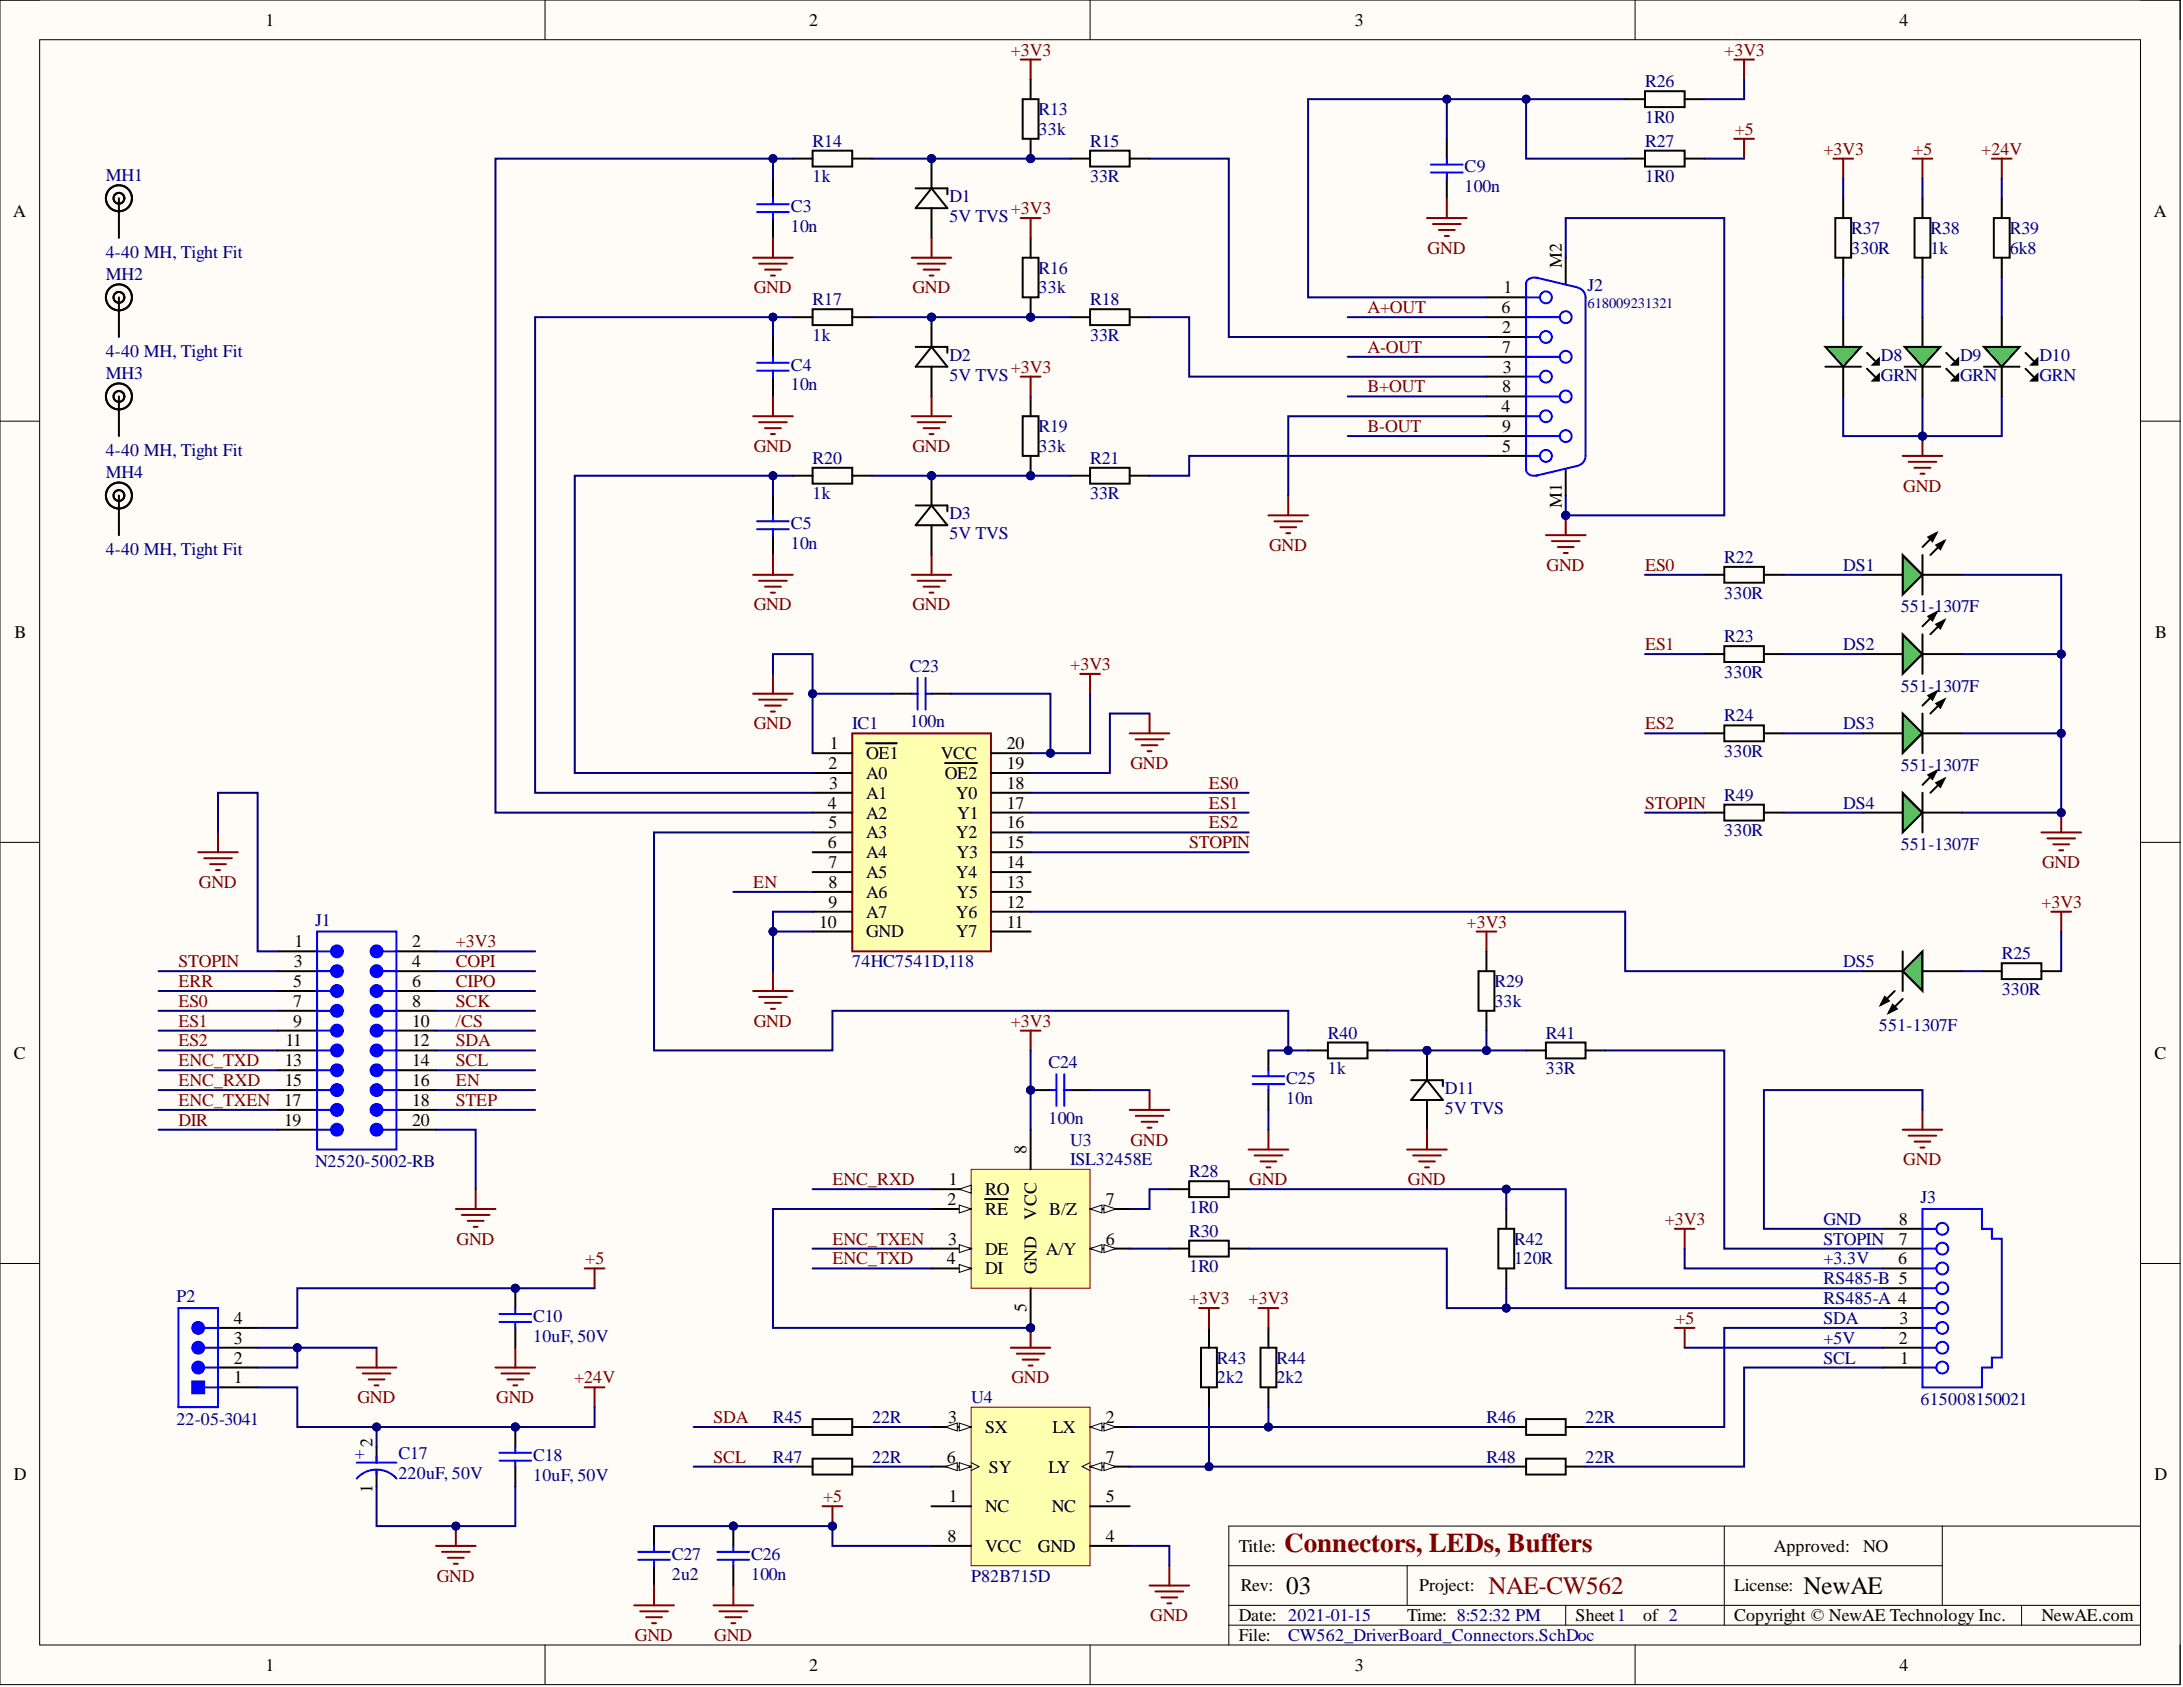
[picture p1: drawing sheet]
<svg xmlns="http://www.w3.org/2000/svg" width="279mm" height="216mm" viewBox="0 0 279 216" stroke-linecap="round" stroke-linejoin="round" font-family="sans-serif">
<defs><g id="words">
<text font-size="3.5" fill="#800000" x="164.4" y="198.6">Connectors, LEDs, Buffers</text>
<g font-size="3.2">
<text x="164.6" y="204">03</text>
<text x="230.8" y="204">NewAE</text>
</g>
<text font-size="3.2" fill="#800000" x="190.5" y="204">NAE-CW562</text>
<g font-size="2.3">
<text x="34" y="3.3">1</text>
<text x="103.6" y="3.3">2</text>
<text x="173.4" y="3.3">3</text>
<text x="243.1" y="3.3">4</text>
<text x="1.7" y="27.7">A</text>
<text x="275.6" y="27.7">A</text>
<text x="199.9" y="34.3" transform="rotate(-90 199.9 34.3)">M2</text>
<text x="192.2" y="40.1">6</text>
<text x="192.4" y="37.5">1</text>
<text x="192.3" y="42.6">2</text>
<text x="192.3" y="45.2">7</text>
<text x="192.4" y="47.7">3</text>
<text x="192.2" y="52.8">4</text>
<text x="192.3" y="50.2">8</text>
<text x="192.3" y="57.8">5</text>
<text x="192.3" y="55.3">9</text>
<text x="199.9" y="65" transform="rotate(-90 199.9 65)">M1</text>
<text x="1.9" y="81.6">B</text>
<text x="275.8" y="81.6">B</text>
<text x="106.2" y="95.9">1</text>
<text x="128.9" y="95.9">20</text>
<text x="106" y="98.4">2</text>
<text x="106.1" y="101">3</text>
<text x="110.9" y="97.2">OE1</text>
<text x="110.9" y="99.7">A0</text>
<text x="120.4" y="97.2">VCC</text>
<text x="120.9" y="99.7">OE2</text>
<text x="128.9" y="98.4">19</text>
<text x="128.9" y="101">18</text>
<text x="105.9" y="103.5">4</text>
<text x="106" y="106">5</text>
<text x="110.9" y="102.2">A1</text>
<text x="110.9" y="104.8">A2</text>
<text x="110.9" y="107.3">A3</text>
<text x="122.4" y="102.2">Y0</text>
<text x="122.4" y="107.3">Y2</text>
<text x="122.5" y="104.8">Y1</text>
<text x="128.9" y="103.5">17</text>
<text x="128.9" y="106">16</text>
<text x="105.9" y="108.6">6</text>
<text x="106" y="111.1">7</text>
<text x="106" y="113.6">8</text>
<text x="110.9" y="109.8">A4</text>
<text x="110.9" y="112.4">A5</text>
<text x="122.4" y="112.4">Y4</text>
<text x="122.4" y="109.8">Y3</text>
<text x="128.9" y="108.6">15</text>
<text x="128.9" y="111.1">14</text>
<text x="128.9" y="113.6">13</text>
<text x="104.8" y="118.7">10</text>
<text x="106" y="116.2">9</text>
<text x="110.9" y="114.9">A6</text>
<text x="110.9" y="117.4">A7</text>
<text x="110.9" y="120">GND</text>
<text x="122.4" y="117.4">Y6</text>
<text x="122.4" y="120">Y7</text>
<text x="122.4" y="114.9">Y5</text>
<text x="128.9" y="116.2">12</text>
<text x="128.9" y="118.7">11</text>
<text x="37.6" y="123.8">3</text>
<text x="37.7" y="121.2">1</text>
<text x="52.8" y="121.2">2</text>
<text x="52.8" y="123.8">4</text>
<text x="37.5" y="126.3">5</text>
<text x="37.5" y="128.9">7</text>
<text x="37.5" y="131.4">9</text>
<text x="52.8" y="126.3">6</text>
<text x="52.8" y="128.9">8</text>
<text x="52.8" y="131.4">10</text>
<text x="1.8" y="135.5">C</text>
<text x="36.4" y="136.5">13</text>
<text x="36.5" y="133.9">11</text>
<text x="52.8" y="133.9">12</text>
<text x="52.8" y="136.5">14</text>
<text x="275.7" y="135.5">C</text>
<text x="36.4" y="141.5">17</text>
<text x="36.4" y="139">15</text>
<text x="52.8" y="139">16</text>
<text x="52.8" y="141.5">18</text>
<text x="36.4" y="144.1">19</text>
<text x="52.8" y="144.1">20</text>
<text x="131.4" y="147.6" transform="rotate(-90 131.4 147.6)">8</text>
<text x="121.3" y="154.2">2</text>
<text x="121.4" y="151.7">1</text>
<text x="126.1" y="152.9">RO</text>
<text x="126.1" y="155.5">RE</text>
<text x="134.3" y="155.5">B/Z</text>
<text x="141.5" y="154.2">7</text>
<text x="121.2" y="161.8">4</text>
<text x="121.3" y="159.3">3</text>
<text x="126.1" y="160.6">DE</text>
<text x="132.7" y="156.1" transform="rotate(-90 132.7 156.1)">VCC</text>
<text x="133.9" y="160.6">A/Y</text>
<text x="141.5" y="159.3">6</text>
<text x="242.9" y="161.8">6</text>
<text x="243" y="159.3">7</text>
<text x="243" y="156.8">8</text>
<text x="126.1" y="163.1">DI</text>
<text x="131.4" y="167.9" transform="rotate(-90 131.4 167.9)">5</text>
<text x="132.7" y="163.1" transform="rotate(-90 132.7 163.1)">GND</text>
<text x="29.9" y="172">3</text>
<text x="29.9" y="169.4">4</text>
<text x="243" y="172">2</text>
<text x="243.1" y="169.4">3</text>
<text x="29.9" y="177">1</text>
<text x="29.9" y="174.5">2</text>
<text x="243.2" y="174.5">1</text>
<text x="47.7" y="185.2" transform="rotate(-90 47.7 185.2)">2</text>
<text x="121.3" y="182.1">3</text>
<text x="126.1" y="183.4">SX</text>
<text x="134.7" y="183.4">LX</text>
<text x="141.5" y="182.1">2</text>
<text x="1.8" y="189.4">D</text>
<text x="47.7" y="191.1" transform="rotate(-90 47.7 191.1)">1</text>
<text x="121.2" y="187.2">6</text>
<text x="126.6" y="188.5">SY</text>
<text x="134.2" y="188.5">LY</text>
<text x="141.5" y="187.2">7</text>
<text x="275.7" y="189.4">D</text>
<text x="121.3" y="197.3">8</text>
<text x="121.4" y="192.3">1</text>
<text x="126.1" y="193.5">NC</text>
<text x="134.6" y="193.5">NC</text>
<text x="141.5" y="197.3">4</text>
<text x="141.5" y="192.3">5</text>
<text x="126.1" y="198.6">VCC</text>
<text x="132.8" y="198.6">GND</text>
<text x="158.5" y="198.6">Title:</text>
<text x="158.8" y="203.7">Rev:</text>
<text x="181.6" y="203.7">Project:</text>
<text x="222" y="203.7">License:</text>
<text x="227" y="198.6">Approved:</text>
<text x="238.4" y="198.6">NO</text>
<text x="158.5" y="207.5">Date: 2021-01-15</text>
<text x="180.1" y="207.5">Time: 8:52:32 PM</text>
<text x="201.7" y="207.5">Sheet1</text>
<text x="210.3" y="207.5">of 2</text>
<text x="222" y="207.5">Copyright © NewAE Technology Inc.</text>
<text x="261.3" y="207.5">NewAE.com</text>
<text x="34" y="213.8">1</text>
<text x="103.6" y="213.8">2</text>
<text x="158.5" y="210">File:</text>
<text x="173.4" y="213.8">3</text>
<text x="243.1" y="213.8">4</text>
</g>
<g font-size="2.3" fill="#800000">
<text x="129.4" y="7.1">+3V3</text>
<text x="220.7" y="7.1">+3V3</text>
<text x="222" y="17.3">+5</text>
<text x="233.4" y="19.8">+3V3</text>
<text x="244.9" y="19.8">+5</text>
<text x="253.6" y="19.8">+24V</text>
<text x="129.4" y="27.4">+3V3</text>
<text x="182.7" y="32.5">GND</text>
<text x="96.5" y="37.5">GND</text>
<text x="116.8" y="37.5">GND</text>
<text x="175" y="40.1">A+OUT</text>
<text x="129.4" y="47.7">+3V3</text>
<text x="175" y="45.2">A-OUT</text>
<text x="175" y="50.2">B+OUT</text>
<text x="96.5" y="57.8">GND</text>
<text x="116.8" y="57.8">GND</text>
<text x="175" y="55.3">B-OUT</text>
<text x="243.6" y="62.9">GND</text>
<text x="162.4" y="70.5">GND</text>
<text x="197.9" y="73.1">GND</text>
<text x="210.5" y="73.1">ES0</text>
<text x="96.5" y="78.1">GND</text>
<text x="116.8" y="78.1">GND</text>
<text x="210.5" y="83.2">ES1</text>
<text x="137" y="85.7">+3V3</text>
<text x="96.5" y="93.3">GND</text>
<text x="210.5" y="93.3">ES2</text>
<text x="144.7" y="98.4">GND</text>
<text x="154.7" y="101">ES0</text>
<text x="154.7" y="103.5">ES1</text>
<text x="154.7" y="106">ES2</text>
<text x="210.5" y="103.5">STOPIN</text>
<text x="25.5" y="113.6">GND</text>
<text x="96.4" y="113.6">EN</text>
<text x="152.2" y="108.6">STOPIN</text>
<text x="261.4" y="111.1">GND</text>
<text x="187.7" y="118.7">+3V3</text>
<text x="261.3" y="116.2">+3V3</text>
<text x="22.8" y="123.8">STOPIN</text>
<text x="58.3" y="121.2">+3V3</text>
<text x="58.3" y="123.8">COPI</text>
<text x="22.8" y="126.3">ERR</text>
<text x="22.8" y="128.9">ES0</text>
<text x="22.8" y="131.4">ES1</text>
<text x="58.3" y="126.3">CIPO</text>
<text x="58.3" y="128.9">SCK</text>
<text x="58.3" y="131.4">/CS</text>
<text x="96.5" y="131.4">GND</text>
<text x="129.4" y="131.4">+3V3</text>
<text x="22.8" y="133.9">ES2</text>
<text x="22.8" y="136.5">ENC_TXD</text>
<text x="58.3" y="133.9">SDA</text>
<text x="58.3" y="136.5">SCL</text>
<text x="22.8" y="139">ENC_RXD</text>
<text x="22.8" y="141.5">ENC_TXEN</text>
<text x="58.3" y="139">EN</text>
<text x="58.3" y="141.5">STEP</text>
<text x="22.8" y="144.1">DIR</text>
<text x="144.7" y="146.6">GND</text>
<text x="243.6" y="149.1">GND</text>
<text x="106.5" y="151.7">ENC_RXD</text>
<text x="159.9" y="151.7">GND</text>
<text x="180.2" y="151.7">GND</text>
<text x="58.4" y="159.3">GND</text>
<text x="74.9" y="161.8">+5</text>
<text x="106.5" y="161.8">ENC_TXD</text>
<text x="106.5" y="159.3">ENC_TXEN</text>
<text x="213.1" y="156.8">+3V3</text>
<text x="152.2" y="166.9">+3V3</text>
<text x="159.8" y="166.9">+3V3</text>
<text x="214.4" y="169.4">+5</text>
<text x="45.7" y="179.6">GND</text>
<text x="63.5" y="179.6">GND</text>
<text x="73.5" y="177">+24V</text>
<text x="129.5" y="177">GND</text>
<text x="91.3" y="182.1">SDA</text>
<text x="91.3" y="187.2">SCL</text>
<text x="105.4" y="192.3">+5</text>
<text x="55.9" y="202.4">GND</text>
<text x="147.2" y="207.5">GND</text>
<text x="81.3" y="210">GND</text>
<text x="91.4" y="210">GND</text>
</g>
<g font-size="2.3" fill="#000080">
<text x="210.5" y="11.2">R26</text>
<text x="132.9" y="14.7">R13</text>
<text x="132.9" y="17.3">33k</text>
<text x="210.5" y="15.7">1R0</text>
<text x="13.5" y="23.2">MH1</text>
<text x="104" y="18.8">R14</text>
<text x="104" y="23.3">1k</text>
<text x="139.5" y="18.8">R15</text>
<text x="139.5" y="23.3">33R</text>
<text x="187.5" y="22.1">C9</text>
<text x="210.5" y="18.8">R27</text>
<text x="210.5" y="23.3">1R0</text>
<text x="101.2" y="27.1">C3</text>
<text x="101.2" y="29.7">10n</text>
<text x="121.5" y="25.9">D1</text>
<text x="121.5" y="28.4">5V TVS</text>
<text x="187.5" y="24.6">100n</text>
<text x="236.9" y="29.9">R37</text>
<text x="247.1" y="29.9">R38</text>
<text x="257.2" y="29.9">R39</text>
<text x="13.5" y="33">4-40 MH, Tight Fit</text>
<text x="13.5" y="35.9">MH2</text>
<text x="132.9" y="35">R16</text>
<text x="236.9" y="32.5">330R</text>
<text x="247.1" y="32.5">1k</text>
<text x="257.2" y="32.5">6k8</text>
<text x="104" y="39.1">R17</text>
<text x="132.9" y="37.5">33k</text>
<text x="139.5" y="39.1">R18</text>
<text x="203.2" y="37.3">J2</text>
<text x="13.5" y="45.7">4-40 MH, Tight Fit</text>
<text x="101.2" y="47.4">C4</text>
<text x="104" y="43.6">1k</text>
<text x="121.5" y="46.2">D2</text>
<text x="139.5" y="43.6">33R</text>
<text x="240.7" y="46.2">D8</text>
<text x="250.9" y="46.2">D9</text>
<text x="261" y="46.2">D10</text>
<text x="13.5" y="48.5">MH3</text>
<text x="101.2" y="50">10n</text>
<text x="121.5" y="48.7">5V TVS</text>
<text x="240.7" y="48.7">GRN</text>
<text x="250.9" y="48.7">GRN</text>
<text x="261" y="48.7">GRN</text>
<text x="13.5" y="58.3">4-40 MH, Tight Fit</text>
<text x="104" y="59.4">R20</text>
<text x="132.9" y="55.3">R19</text>
<text x="132.9" y="57.8">33k</text>
<text x="139.5" y="59.4">R21</text>
<text x="13.5" y="61.2">MH4</text>
<text x="104" y="63.9">1k</text>
<text x="139.5" y="63.9">33R</text>
<text x="13.5" y="71">4-40 MH, Tight Fit</text>
<text x="101.2" y="67.7">C5</text>
<text x="101.2" y="70.3">10n</text>
<text x="121.5" y="66.5">D3</text>
<text x="121.5" y="69">5V TVS</text>
<text x="220.7" y="72">R22</text>
<text x="220.7" y="76.6">330R</text>
<text x="235.9" y="73.1">DS1</text>
<text x="220.7" y="82.2">R23</text>
<text x="235.9" y="83.2">DS2</text>
<text x="243.3" y="78.4">551-1307F</text>
<text x="116.4" y="86">C23</text>
<text x="220.7" y="86.8">330R</text>
<text x="243.3" y="88.5">551-1307F</text>
<text x="109.1" y="93.3">IC1</text>
<text x="116.4" y="93.1">100n</text>
<text x="220.7" y="92.3">R24</text>
<text x="235.9" y="93.3">DS3</text>
<text x="220.7" y="96.9">330R</text>
<text x="243.3" y="98.7">551-1307F</text>
<text x="220.7" y="102.5">R49</text>
<text x="220.7" y="107">330R</text>
<text x="235.9" y="103.5">DS4</text>
<text x="243.3" y="108.8">551-1307F</text>
<text x="40.3" y="118.5">J1</text>
<text x="109.1" y="123.8">74HC7541D,118</text>
<text x="235.9" y="123.8">DS5</text>
<text x="256.2" y="122.8">R25</text>
<text x="191.3" y="126.3">R29</text>
<text x="191.3" y="128.9">33k</text>
<text x="240.5" y="131.9">551-1307F</text>
<text x="256.2" y="127.3">330R</text>
<text x="134.2" y="136.7">C24</text>
<text x="170" y="132.9">R40</text>
<text x="170" y="137.5">1k</text>
<text x="197.9" y="132.9">R41</text>
<text x="197.9" y="137.5">33R</text>
<text x="134.2" y="143.8">100n</text>
<text x="164.6" y="138.7">C25</text>
<text x="164.6" y="141.3">10n</text>
<text x="184.9" y="140">D11</text>
<text x="184.9" y="142.6">5V TVS</text>
<text x="40.3" y="149.4">N2520-5002-RB</text>
<text x="137" y="146.6">U3</text>
<text x="137" y="149.1">ISL32458E</text>
<text x="152.2" y="150.7">R28</text>
<text x="152.2" y="155.2">1R0</text>
<text x="245.8" y="154">J3</text>
<text x="152.2" y="158.3">R30</text>
<text x="193.8" y="159.3">R42</text>
<text x="193.8" y="161.8">120R</text>
<text x="233.4" y="156.8">GND</text>
<text x="233.4" y="159.3">STOPIN</text>
<text x="233.4" y="161.8">+3.3V</text>
<text x="22.6" y="166.6">P2</text>
<text x="152.2" y="162.8">1R0</text>
<text x="233.4" y="164.4">RS485-B 5</text>
<text x="233.4" y="166.9">RS485-A 4</text>
<text x="68.2" y="169.2">C10</text>
<text x="68.2" y="171.7">10uF, 50V</text>
<text x="233.4" y="169.4">SDA</text>
<text x="233.4" y="172">+5V</text>
<text x="124.3" y="179.6">U4</text>
<text x="155.8" y="174.5">R43</text>
<text x="155.8" y="177">2k2</text>
<text x="163.4" y="174.5">R44</text>
<text x="163.4" y="177">2k2</text>
<text x="233.4" y="174.5">SCL</text>
<text x="245.8" y="179.8">615008150021</text>
<text x="22.6" y="182.4">22-05-3041</text>
<text x="98.9" y="182.1">R45</text>
<text x="111.6" y="182.1">22R</text>
<text x="190.2" y="182.1">R46</text>
<text x="202.9" y="182.1">22R</text>
<text x="45.4" y="186.7">+</text>
<text x="51" y="186.7">C17</text>
<text x="51" y="189.2">220uF, 50V</text>
<text x="68.2" y="186.9">C18</text>
<text x="68.2" y="189.5">10uF, 50V</text>
<text x="98.9" y="187.2">R47</text>
<text x="111.6" y="187.2">22R</text>
<text x="190.2" y="187.2">R48</text>
<text x="202.9" y="187.2">22R</text>
<text x="86" y="199.6">C27</text>
<text x="86" y="202.2">2u2</text>
<text x="96.1" y="199.6">C26</text>
<text x="96.1" y="202.2">100n</text>
<text x="124.3" y="202.4">P82B715D</text>
<text x="164.9" y="210">CW562_DriverBoard_Connectors.SchDoc</text>
</g>
<text font-size="1.9" fill="#000080" x="203.2" y="39.4">618009231321</text>
</g></defs>
<path d="M0 0h279v215.6h-279z" fill-rule="evenodd" fill="#fffcf8"/>
<path d="M0 0h279v215.6h-279z" fill="none" stroke="#000" stroke-width=".13"/>
<path d="M5.1 5.1h268.9v205.4h-268.9z" fill-rule="evenodd" fill="#fffcf8"/>
<g fill="none" stroke="#000" stroke-width=".13">
<path d="M0 0h5.1M5.1 5.1h268.9v205.4h-268.9zM69.8 0v5.1M139.5 0v5.1M209.3 0v5.1M274 0h5v5.1M0 53.9h5.1M274 53.9h5M0 107.8h5.1M274 107.8h5M0 161.7h5.1M274 161.7h5"/>
<path d="M220.7 195.3v12.7M248.6 195.3v10.2M274 195.3h-116.7v15.2M69.8 210.5v5.1M139.5 210.5v5.1M157.3 200.4h91.3M157.3 208h116.7M157.3 205.5h116.7M180.1 200.4v5.1M200.4 205.5v2.5M209.3 210.5v5.1M258.7 205.5v2.5"/>
<path d="M279 210.5v5.1"/>
</g>
<g fill="none" stroke="#000" stroke-width=".25">
<path d="M35.5 121.8h5.1M35.5 124.3h5.1M35.5 126.8h5.1M35.5 129.4h5.1M35.5 131.9h5.1M35.5 134.4h5.1M35.5 137h5.1M35.5 139.5h5.1M50.7 121.8h5.1M50.7 124.3h5.1M50.7 126.8h5.1M50.7 129.4h5.1"/>
<path d="M50.7 131.9h5.1M50.7 134.4h5.1M50.7 137h5.1M50.7 139.5h5.1M35.5 142h5.1M35.5 144.6h5.1M50.7 142h5.1M50.7 144.6h5.1"/>
</g>
<path d="M40.6 124.3h1.8" fill="none" stroke="#00f" stroke-width=".25"/>
<circle cx="43.1" cy="124.3" r=".76" fill="#00f"/>
<g fill="none" stroke="#00f" stroke-width=".25">
<path d="M40.6 121.8h1.8"/>
<circle cx="43.1" cy="124.3" r=".76"/>
</g>
<circle cx="43.1" cy="121.8" r=".76" fill="#00f"/>
<g fill="none" stroke="#00f" stroke-width=".25">
<path d="M40.6 119.2h10.1v27.9h-10.1zM40.6 129.4h1.8"/>
<circle cx="43.1" cy="121.8" r=".76"/>
</g>
<circle cx="43.1" cy="129.4" r=".76" fill="#00f"/>
<g fill="none" stroke="#00f" stroke-width=".25">
<path d="M40.6 126.8h1.8"/>
<circle cx="43.1" cy="129.4" r=".76"/>
</g>
<circle cx="43.1" cy="126.8" r=".76" fill="#00f"/>
<g fill="none" stroke="#00f" stroke-width=".25">
<path d="M40.6 134.4h1.8"/>
<circle cx="43.1" cy="126.8" r=".76"/>
</g>
<circle cx="43.1" cy="134.4" r=".76" fill="#00f"/>
<g fill="none" stroke="#00f" stroke-width=".25">
<path d="M40.6 131.9h1.8"/>
<circle cx="43.1" cy="134.4" r=".76"/>
</g>
<circle cx="43.1" cy="131.9" r=".76" fill="#00f"/>
<g fill="none" stroke="#00f" stroke-width=".25">
<path d="M40.6 139.5h1.8"/>
<circle cx="43.1" cy="131.9" r=".76"/>
</g>
<circle cx="43.1" cy="139.5" r=".76" fill="#00f"/>
<g fill="none" stroke="#00f" stroke-width=".25">
<path d="M40.6 137h1.8"/>
<circle cx="43.1" cy="139.5" r=".76"/>
</g>
<circle cx="43.1" cy="137" r=".76" fill="#00f"/>
<g fill="none" stroke="#00f" stroke-width=".25">
<path d="M49 124.3h1.7"/>
<circle cx="43.1" cy="137" r=".76"/>
</g>
<circle cx="48.2" cy="124.3" r=".76" fill="#00f"/>
<g fill="none" stroke="#00f" stroke-width=".25">
<path d="M49 121.8h1.7"/>
<circle cx="48.2" cy="124.3" r=".76"/>
</g>
<circle cx="48.2" cy="121.8" r=".76" fill="#00f"/>
<g fill="none" stroke="#00f" stroke-width=".25">
<path d="M49 129.4h1.7"/>
<circle cx="48.2" cy="121.8" r=".76"/>
</g>
<circle cx="48.2" cy="129.4" r=".76" fill="#00f"/>
<g fill="none" stroke="#00f" stroke-width=".25">
<path d="M49 126.8h1.7"/>
<circle cx="48.2" cy="129.4" r=".76"/>
</g>
<circle cx="48.2" cy="126.8" r=".76" fill="#00f"/>
<g fill="none" stroke="#00f" stroke-width=".25">
<path d="M49 134.4h1.7"/>
<circle cx="48.2" cy="126.8" r=".76"/>
</g>
<circle cx="48.2" cy="134.4" r=".76" fill="#00f"/>
<g fill="none" stroke="#00f" stroke-width=".25">
<path d="M49 131.9h1.7"/>
<circle cx="48.2" cy="134.4" r=".76"/>
</g>
<circle cx="48.2" cy="131.9" r=".76" fill="#00f"/>
<g fill="none" stroke="#00f" stroke-width=".25">
<path d="M49 139.5h1.7"/>
<circle cx="48.2" cy="131.9" r=".76"/>
</g>
<circle cx="48.2" cy="139.5" r=".76" fill="#00f"/>
<g fill="none" stroke="#00f" stroke-width=".25">
<path d="M49 137h1.7"/>
<circle cx="48.2" cy="139.5" r=".76"/>
</g>
<circle cx="48.2" cy="137" r=".76" fill="#00f"/>
<g fill="none" stroke="#00f" stroke-width=".25">
<path d="M40.6 144.6h1.8"/>
<circle cx="48.2" cy="137" r=".76"/>
</g>
<circle cx="43.1" cy="144.6" r=".76" fill="#00f"/>
<g fill="none" stroke="#00f" stroke-width=".25">
<path d="M40.6 142h1.8"/>
<circle cx="43.1" cy="144.6" r=".76"/>
</g>
<circle cx="43.1" cy="142" r=".76" fill="#00f"/>
<g fill="none" stroke="#00f" stroke-width=".25">
<path d="M49 144.6h1.7"/>
<circle cx="43.1" cy="142" r=".76"/>
</g>
<circle cx="48.2" cy="144.6" r=".76" fill="#00f"/>
<g fill="none" stroke="#00f" stroke-width=".25">
<path d="M49 142h1.7"/>
<circle cx="48.2" cy="144.6" r=".76"/>
</g>
<circle cx="48.2" cy="142" r=".76" fill="#00f"/>
<g fill="none" stroke="#00f" stroke-width=".25">
<path d="M195.3 38.1h1.8M195.3 36.3v23.8M196.6 35.5l5.3 1.3M196.7 35.6a.96 .96 0 0 0-1.4 .8M202 36.8a1.26 1.26 0 0 1 .9 1.3v20.2a1.26 1.26 0 0 1-.9 1.3M195.3 43.1h1.8M195.3 48.2h1.8M195.3 40.6h4.3M195.3 53.3h1.8M195.3 45.7h4.3M195.3 58.3h1.8M195.3 50.7h4.3"/>
<path d="M195.3 55.8h4.3M201.9 59.6l-5.3 1.3M195.3 60a1 1 0 0 0 1.4 .8"/>
<circle cx="197.9" cy="38.1" r=".76"/>
<circle cx="197.9" cy="53.3" r=".76"/>
<circle cx="197.9" cy="43.1" r=".76"/>
<circle cx="197.9" cy="48.2" r=".76"/>
<circle cx="197.9" cy="58.3" r=".76"/>
<circle cx="200.4" cy="55.8" r=".76"/>
<circle cx="200.4" cy="45.7" r=".76"/>
<circle cx="200.4" cy="50.7" r=".76"/>
<circle cx="200.4" cy="40.6" r=".76"/>
<circle cx="48.2" cy="142" r=".76"/>
</g>
<path d="M190.2 38.1h5.1M200.4 33v3.3M190.2 43.1h5.1M190.2 48.2h5.1M190.2 53.3h5.1M190.2 58.3h5.1M190.2 40.6h5.1M190.2 45.7h5.1M190.2 50.7h5.1M190.2 55.8h5.1M200.4 60.1v3.3" fill="none" stroke="#000" stroke-width=".25"/>
<path d="M197.9 68.5h5M198.6 69.3h3.6M199.4 70h2M200.1 70.8h.5M200.4 66v2.5" fill="none" stroke="#800000" stroke-width=".25"/>
<circle cx="200.4" cy="66" r=".51" fill="#000080"/>
<circle cx="200.4" cy="66" r=".51" fill="none" stroke="#000080" stroke-width=".13"/>
<path d="M25.4 109.1h5M26.1 109.8h3.6M26.9 110.6h2M27.6 111.4h.6M27.9 106.5v2.6M58.3 154.7h5.1M59.1 155.5h3.6M59.9 156.2h2M60.6 157h.5M60.9 152.2v2.5" fill="none" stroke="#800000" stroke-width=".25"/>
<path d="M238.4 73.6h5.1M246.1 73.6h5" fill="none" stroke="#000" stroke-width=".25"/>
<path d="M243.5 71l2.6 2.6-2.6 2.5z" fill="#00bf00"/>
<path d="M243.5 71l2.6 2.6-2.6 2.5zM246.1 71v5.1M246.8 68.7l1-.5-.5 1.1zM247.8 69.8l1-.5-.5 1zM247.8 68.2l-1.7 1.8M248.8 69.3l-1.7 1.7M238.4 83.7h5.1M246.1 83.7h5" fill="none" stroke="#000" stroke-width=".25"/>
<path d="M246.8 68.7l1-.5-.5 1.1zM247.8 69.8l1-.5-.5 1z" fill="#000"/>
<path d="M243.5 81.2l2.6 2.5-2.6 2.5z" fill="#00bf00"/>
<path d="M246.8 78.9l1-.5-.5 1zM247.8 79.9l1-.5-.5 1zM247.8 78.4l-1.7 1.8M248.8 79.4l-1.7 1.8M238.4 93.9h5.1M243.5 81.2l2.6 2.5-2.6 2.5zM246.1 81.2v5M246.1 93.9h5" fill="none" stroke="#000" stroke-width=".25"/>
<path d="M246.8 78.9l1-.5-.5 1zM247.8 79.9l1-.5-.5 1z" fill="#000"/>
<path d="M243.5 91.3l2.6 2.6-2.6 2.5z" fill="#00bf00"/>
<path d="M243.5 91.3l2.6 2.6-2.6 2.5zM246.1 91.3v5.1M246.8 89l1-.5-.5 1zM247.8 90l1-.5-.5 1.1zM247.8 88.5l-1.7 1.8M248.8 89.5l-1.7 1.8M238.4 124.3h5.1M246.1 124.3h5" fill="none" stroke="#000" stroke-width=".25"/>
<path d="M246.8 89l1-.5-.5 1zM247.8 90l1-.5-.5 1.1z" fill="#000"/>
<path d="M243.5 124.3l2.6-2.5v5z" fill="#00bf00"/>
<path d="M241.2 127.6l.5 .5-1 .5zM242.3 128.6l.5 .5-1.1 .5zM242.5 126.8l-1.8 1.8M243.5 124.3l2.6-2.5v5zM243.5 127.8l-1.8 1.8M243.5 121.8v5M48.2 185.2v2M48.2 188.2v2" fill="none" stroke="#000" stroke-width=".25"/>
<path d="M241.2 127.6l.5 .5-1 .5zM242.3 128.6l.5 .5-1.1 .5z" fill="#000"/>
<path d="M45.7 189.2a3.4 3.4 0 0 1 5 0M45.7 187.2h5M48.2 186.4v.8M48.2 188.2v.5" fill="none" stroke="#00f" stroke-width=".25"/>
<circle cx="66" cy="182.6" r=".51" fill="#000080"/>
<circle cx="66" cy="182.6" r=".51" fill="none" stroke="#000080" stroke-width=".13"/>
<path d="M66 182.6v2.6M66 187.7v2.5" fill="none" stroke="#000" stroke-width=".25"/>
<circle cx="66" cy="182.6" r=".51" fill="#000080"/>
<circle cx="66" cy="182.6" r=".51" fill="none" stroke="#000080" stroke-width=".13"/>
<path d="M63.9 185.9h4.1M63.9 186.9h4.1M66 185.2v.7M66 186.9v.8" fill="none" stroke="#00f" stroke-width=".25"/>
<path d="M74.8 177.6h2.6M76.1 177.6v2.5M55.8 197.8h5.1M56.6 198.6h3.5M57.3 199.4h2.1M58.3 195.3v2.5M58.1 200.1h.5" fill="none" stroke="#800000" stroke-width=".25"/>
<circle cx="58.3" cy="195.3" r=".51" fill="#000080"/>
<circle cx="58.3" cy="195.3" r=".51" fill="none" stroke="#000080" stroke-width=".13"/>
<g fill="none" stroke="#800000" stroke-width=".25">
<path d="M96.4 33h5.1M97.2 33.7h3.5M97.9 34.5h2M98.7 35.3h.5M98.9 30.4v2.6M96.4 53.3h5.1M97.2 54h3.5M97.9 54.8h2M98.7 55.6h.5M98.9 50.7v2.6M96.4 73.6h5.1M97.2 74.3h3.5"/>
<path d="M97.9 75.1h2M98.7 75.8h.5M98.9 71v2.6M162.3 66h5.1M163.1 66.7h3.6M163.9 67.5h2M164.6 68.2h.5M164.9 63.4v2.6"/>
</g>
<g fill="none" stroke="#000" stroke-width=".25">
<path d="M104 19.3h5.1v2h-5.1zM139.5 19.3h5.1v2h-5.1zM98.9 22.8v2.6M98.9 27.9v2.5M101.5 20.3h2.5M104 39.6h5.1v2h-5.1zM109.1 20.3h2.5M137 20.3h2.5M139.5 39.6h5.1v2h-5.1zM144.6 20.3h2.5M98.9 43.1v2.6M98.9 48.2v2.5"/>
<path d="M101.5 40.6h2.5M104 59.9h5.1v2h-5.1zM109.1 40.6h2.5M137 40.6h2.5M139.5 59.9h5.1v2h-5.1zM144.6 40.6h2.5M98.9 63.4v2.6M98.9 68.5v2.5M101.5 60.9h2.5M109.1 60.9h2.5M137 60.9h2.5M144.6 60.9h2.5"/>
</g>
<path d="M96.9 27.1h4.1M96.9 26.1h4.1M98.9 25.4v.7M98.9 27.1v.8M96.9 47.4h4.1M96.9 46.4h4.1M98.9 45.7v.7M98.9 47.4v.8M96.9 67.7h4.1M96.9 66.7h4.1M98.9 66v.7M98.9 67.7v.8" fill="none" stroke="#00f" stroke-width=".25"/>
<circle cx="131.9" cy="20.3" r=".51" fill="#000080"/>
<circle cx="131.9" cy="20.3" r=".51" fill="none" stroke="#000080" stroke-width=".13"/>
<path d="M131.9 17.8v2.5" fill="none" stroke="#000" stroke-width=".25"/>
<circle cx="131.9" cy="20.3" r=".51" fill="#000080"/>
<circle cx="131.9" cy="20.3" r=".51" fill="none" stroke="#000080" stroke-width=".13"/>
<path d="M130.9 12.7h2v5.1h-2zM131.9 10.2v2.5" fill="none" stroke="#000" stroke-width=".25"/>
<circle cx="131.9" cy="40.6" r=".51" fill="#000080"/>
<circle cx="131.9" cy="40.6" r=".51" fill="none" stroke="#000080" stroke-width=".13"/>
<path d="M131.9 38.1v2.5" fill="none" stroke="#000" stroke-width=".25"/>
<circle cx="131.9" cy="40.6" r=".51" fill="#000080"/>
<circle cx="131.9" cy="40.6" r=".51" fill="none" stroke="#000080" stroke-width=".13"/>
<path d="M130.9 33h2v5.1h-2zM131.9 30.4v2.6" fill="none" stroke="#000" stroke-width=".25"/>
<circle cx="131.9" cy="60.9" r=".51" fill="#000080"/>
<circle cx="131.9" cy="60.9" r=".51" fill="none" stroke="#000080" stroke-width=".13"/>
<path d="M131.9 58.3v2.6" fill="none" stroke="#000" stroke-width=".25"/>
<circle cx="131.9" cy="60.9" r=".51" fill="#000080"/>
<circle cx="131.9" cy="60.9" r=".51" fill="none" stroke="#000080" stroke-width=".13"/>
<path d="M130.9 53.3h2v5h-2zM131.9 50.7v2.6" fill="none" stroke="#000" stroke-width=".25"/>
<path d="M130.6 7.6h2.6M131.9 7.6v2.6M130.6 27.9h2.6M131.9 27.9v2.5M130.6 48.2h2.6M131.9 48.2v2.5" fill="none" stroke="#800000" stroke-width=".25"/>
<path d="M109.1 93.9h17.7v27.9h-17.7z" fill-rule="evenodd" fill="#ffffb0"/>
<g fill="none" stroke="#800000" stroke-width=".25">
<path d="M96.4 88.8h5.1M97.2 89.5h3.5M97.9 90.3h2M98.7 91.1h.5M98.9 86.2v2.6M109.1 93.9h17.7v27.9h-17.7zM138.2 86.2h2.6M139.5 86.2v2.6M144.6 93.9h5.1M145.4 94.6h3.5M146.1 95.4h2M146.9 96.1h.5"/>
<path d="M147.1 91.3v2.6M261.3 106.5h5M262 107.3h3.6M262.8 108.1h2M263.6 108.8h.5M263.8 104v2.5M96.4 126.8h5.1M97.2 127.6h3.5M97.9 128.3h2M98.7 129.1h.5M98.9 124.3v2.5"/>
</g>
<g fill="none" stroke="#000" stroke-width=".25">
<path d="M218.2 73.6h2.5M220.7 72.5h5.1v2.1h-5.1zM225.8 73.6h2.5M104 96.4h5.1M104 98.9h5.1M110.9 95.1h3.9M121 97.7h4.1M126.8 96.4h5.1M126.8 98.9h5.1M218.2 83.7h2.5M218.2 93.9h2.5M220.7 82.7h5.1v2h-5.1z"/>
<path d="M220.7 92.8h5.1v2.1h-5.1zM225.8 83.7h2.5M225.8 93.9h2.5M104 101.5h5.1M104 104h5.1M104 106.5h5.1M104 109.1h5.1M104 111.6h5.1M104 114.1h5.1M104 116.7h5.1M104 119.2h5.1M126.8 101.5h5.1"/>
<path d="M126.8 104h5.1M126.8 106.5h5.1M126.8 109.1h5.1M126.8 111.6h5.1M126.8 114.1h5.1M126.8 116.7h5.1M126.8 119.2h5.1M253.7 124.3h2.5M256.2 123.3h5.1v2h-5.1zM261.3 124.3h2.5"/>
</g>
<circle cx="263.8" cy="104" r=".51" fill="#000080"/>
<circle cx="263.8" cy="104" r=".51" fill="none" stroke="#000080" stroke-width=".13"/>
<g fill="none" stroke="#800000" stroke-width=".25">
<path d="M222 7.6h2.5M222 17.8h2.5M223.2 7.6v2.6M223.2 17.8v2.5M182.6 27.9h5.1M183.4 28.7h3.6M184.2 29.4h2M184.9 30.2h.5M185.2 25.4v2.5M262.5 116.7h2.6M263.8 116.7v2.5M74.8 162.3h2.6"/>
<path d="M76.1 162.3v2.6"/>
</g>
<path d="M185.2 17.8v2.5M208 12.7h2.5M210.5 19.3h5.1v2h-5.1zM210.5 11.7h5.1v2h-5.1zM215.6 12.7h2.6M185.2 22.8v2.6M208 20.3h2.5M215.6 20.3h2.6" fill="none" stroke="#000" stroke-width=".25"/>
<path d="M183.1 22.1h4.1M183.1 21.1h4.1M185.2 20.3v.8M185.2 22.1v.7" fill="none" stroke="#00f" stroke-width=".25"/>
<circle cx="66" cy="164.9" r=".51" fill="#000080"/>
<circle cx="66" cy="164.9" r=".51" fill="none" stroke="#000080" stroke-width=".13"/>
<path d="M66 164.9v2.5M66 169.9v2.6" fill="none" stroke="#000" stroke-width=".25"/>
<circle cx="66" cy="164.9" r=".51" fill="#000080"/>
<circle cx="66" cy="164.9" r=".51" fill="none" stroke="#000080" stroke-width=".13"/>
<path d="M26.1 172.5h1.8M63.9 168.2h4.1M63.9 169.2h4.1M66 167.4v.8M66 169.2v.7" fill="none" stroke="#00f" stroke-width=".25"/>
<path d="M63.4 175h5.1M64.2 175.8h3.5M64.9 176.5h2.1M65.7 177.3h.5M66 172.5v2.5" fill="none" stroke="#800000" stroke-width=".25"/>
<path d="M27.9 177.6h5.1M27.9 175h5.1M27.9 172.5h5.1" fill="none" stroke="#000" stroke-width=".25"/>
<circle cx="25.4" cy="172.5" r=".76" fill="#00f"/>
<g fill="none" stroke="#00f" stroke-width=".25">
<path d="M26.1 175h1.8"/>
<circle cx="25.4" cy="172.5" r=".76"/>
</g>
<circle cx="25.4" cy="175" r=".76" fill="#00f"/>
<g fill="none" stroke="#00f" stroke-width=".25">
<path d="M26.1 177.6h1.8M26.1 169.9h1.8"/>
<circle cx="25.4" cy="175" r=".76"/>
</g>
<path d="M27.9 169.9h5.1" fill="none" stroke="#000" stroke-width=".25"/>
<circle cx="25.4" cy="169.9" r=".76" fill="#00f"/>
<circle cx="25.4" cy="169.9" r=".76" fill="none" stroke="#00f" stroke-width=".25"/>
<path d="M24.6 176.8h1.5v1.5h-1.5z" fill-rule="evenodd" fill="#00f"/>
<path d="M22.8 167.4h5.1v12.7h-5.1zM24.6 176.8h1.5v1.5h-1.5z" fill="none" stroke="#00f" stroke-width=".25"/>
<path d="M214.3 157.3h2.6M215.6 157.3v2.5M45.7 175h5M46.4 175.8h3.6M47.2 176.5h2M47.9 177.3h.6M48.2 172.5v2.5M214.3 169.9h2.6M215.6 169.9v2.6" fill="none" stroke="#800000" stroke-width=".25"/>
<path d="M235.9 40.6v3.8M235.9 46.9v3.8M239 47.2l1 1M239 45.2l1 1" fill="none" stroke="#000" stroke-width=".25"/>
<path d="M233.6 44.4h4.6l-2.3 2.5z" fill="#0f0"/>
<path d="M233.6 44.4h4.6l-2.3 2.5zM233.6 46.9h4.6M239.7 48.7l.8-.8v.8zM239.7 46.7l.8-.8v.8zM246.1 40.6v3.8M246.1 46.9v3.8M249.1 47.2l1 1M249.1 45.2l1 1" fill="none" stroke="#000" stroke-width=".25"/>
<path d="M239.7 48.7l.8-.8v.8zM239.7 46.7l.8-.8v.8z" fill="#000"/>
<path d="M243.8 44.4h4.5l-2.2 2.5z" fill="#0f0"/>
<path d="M243.8 44.4h4.5l-2.2 2.5zM243.8 46.9h4.5M249.9 48.7l.7-.8v.8zM249.9 46.7l.7-.8v.8zM256.2 40.6v3.8M256.2 46.9v3.8M259.2 47.2l1.1 1M259.2 45.2l1.1 1" fill="none" stroke="#000" stroke-width=".25"/>
<path d="M249.9 48.7l.7-.8v.8zM249.9 46.7l.7-.8v.8z" fill="#000"/>
<path d="M253.9 44.4h4.6l-2.3 2.5z" fill="#0f0"/>
<g fill="none" stroke="#000" stroke-width=".25">
<path d="M234.9 27.9h2v5.1h-2zM235.9 25.4v2.5M235.9 33v2.5M245 27.9h2.1v5.1h-2.1zM246.1 25.4v2.5M246.1 33v2.5M255.2 27.9h2v5.1h-2zM256.2 25.4v2.5M256.2 33v2.5M253.9 44.4h4.6l-2.3 2.5zM253.9 46.9h4.6M260 48.7l.8-.8v.8z"/>
<path d="M260 46.7l.8-.8v.8z"/>
</g>
<path d="M260 48.7l.8-.8v.8zM260 46.7l.8-.8v.8z" fill="#000"/>
<path d="M243.5 58.3h5.1M244.3 59.1h3.5M245 59.9h2.1M246.1 55.8v2.5M245.8 60.6h.5" fill="none" stroke="#800000" stroke-width=".25"/>
<circle cx="246.1" cy="55.8" r=".51" fill="#000080"/>
<circle cx="246.1" cy="55.8" r=".51" fill="none" stroke="#000080" stroke-width=".13"/>
<path d="M234.6 20.3h2.6M235.9 20.3v2.5M244.8 20.3h2.5M246.1 20.3v2.5M254.9 20.3h2.6M256.2 20.3v2.5" fill="none" stroke="#800000" stroke-width=".25"/>
<path d="M114.1 88.8h2.6M119.2 88.8h2.6" fill="none" stroke="#000" stroke-width=".25"/>
<path d="M116.7 88.8h.7M117.4 86.8v4M118.5 86.8v4M118.5 88.8h.7" fill="none" stroke="#00f" stroke-width=".25"/>
<circle cx="131.9" cy="169.9" r=".51" fill="#000080"/>
<circle cx="131.9" cy="169.9" r=".51" fill="none" stroke="#000080" stroke-width=".13"/>
<path d="M124.3 149.7h15.2v15.2h-15.2z" fill-rule="evenodd" fill="#ffffb0"/>
<path d="M124.3 149.7h15.2v15.2h-15.2z" fill="none" stroke="#800000" stroke-width=".13"/>
<path d="M119.2 152.2h5.1" fill="none" stroke="#000" stroke-width=".25"/>
<path d="M122.8 152.2l1.5-.5v1z" fill="#f8fcff"/>
<path d="M122.8 152.2l1.5-.5v1z" fill="none" stroke="#000" stroke-width=".13"/>
<path d="M119.2 154.7h5.1" fill="none" stroke="#000" stroke-width=".25"/>
<path d="M122.8 154.2l1.5 .5-1.5 .5z" fill="#f8fcff"/>
<path d="M122.8 154.2l1.5 .5-1.5 .5z" fill="none" stroke="#000" stroke-width=".13"/>
<path d="M119.2 159.8h5.1M126.1 153.5h2.8" fill="none" stroke="#000" stroke-width=".25"/>
<path d="M122.8 159.3l1.5 .5-1.5 .5z" fill="#f8fcff"/>
<path d="M122.8 159.3l1.5 .5-1.5 .5z" fill="none" stroke="#000" stroke-width=".13"/>
<path d="M119.2 162.3h5.1" fill="none" stroke="#000" stroke-width=".25"/>
<path d="M122.8 161.8l1.5 .5-1.5 .5z" fill="#f8fcff"/>
<path d="M122.8 161.8l1.5 .5-1.5 .5z" fill="none" stroke="#000" stroke-width=".13"/>
<path d="M131.9 164.9v5" fill="none" stroke="#000" stroke-width=".25"/>
<circle cx="131.9" cy="169.9" r=".51" fill="#000080"/>
<circle cx="131.9" cy="169.9" r=".51" fill="none" stroke="#000080" stroke-width=".13"/>
<path d="M131.9 144.6v5.1M139.5 159.8h5.1" fill="none" stroke="#000" stroke-width=".25"/>
<path d="M139.5 159.8l1.5-.5v1z" fill="#f8fcff"/>
<path d="M139.5 159.8l1.5-.5v1z" fill="none" stroke="#000" stroke-width=".13"/>
<path d="M141.3 159.3l1.5 .5-1.5 .5z" fill="#f8fcff"/>
<path d="M141.3 159.3l1.5 .5-1.5 .5z" fill="none" stroke="#000" stroke-width=".13"/>
<path d="M139.5 154.7h5.1" fill="none" stroke="#000" stroke-width=".25"/>
<path d="M139.5 154.7l1.5-.5v1z" fill="#f8fcff"/>
<path d="M139.5 154.7l1.5-.5v1z" fill="none" stroke="#000" stroke-width=".13"/>
<path d="M141.3 154.2l1.5 .5-1.5 .5z" fill="#f8fcff"/>
<path d="M141.3 154.2l1.5 .5-1.5 .5z" fill="none" stroke="#000" stroke-width=".13"/>
<path d="M129.4 172.5h5M130.1 173.2h3.6M130.9 174h2M131.7 174.8h.5M131.9 169.9v2.6" fill="none" stroke="#800000" stroke-width=".25"/>
<circle cx="131.9" cy="169.9" r=".51" fill="#000080"/>
<circle cx="131.9" cy="169.9" r=".51" fill="none" stroke="#000080" stroke-width=".13"/>
<path d="M130.6 131.9h2.6M131.9 131.9v2.5" fill="none" stroke="#800000" stroke-width=".25"/>
<path d="M149.7 152.2h2.5M149.7 159.8h2.5M152.2 151.2h5.1v2h-5.1zM152.2 158.8h5.1v2h-5.1zM157.3 152.2h2.5M157.3 159.8h2.5" fill="none" stroke="#000" stroke-width=".25"/>
<circle cx="131.9" cy="139.5" r=".51" fill="#000080"/>
<circle cx="131.9" cy="139.5" r=".51" fill="none" stroke="#000080" stroke-width=".13"/>
<path d="M131.9 139.5h2.5" fill="none" stroke="#000" stroke-width=".25"/>
<circle cx="131.9" cy="139.5" r=".51" fill="#000080"/>
<circle cx="131.9" cy="139.5" r=".51" fill="none" stroke="#000080" stroke-width=".13"/>
<path d="M137 139.5h2.5M241 159.8h5.1M241 157.3h5.1M241 175h5.1M241 172.5h5.1M241 169.9h5.1M241 167.4h5.1M241 164.9h5.1M241 162.3h5.1" fill="none" stroke="#000" stroke-width=".25"/>
<g fill="none" stroke="#00f" stroke-width=".25">
<path d="M134.4 139.5h.8M135.2 137.5v4M136.2 137.5v4M136.2 139.5h.8M246.1 154.7h7.6v2.6h1.2v1.2h1.3v15.2h-1.3v1.3h-1.2v2.6h-7.6zM246.1 157.3h1.7M246.1 159.8h1.7M246.1 172.5h1.7M246.1 167.4h1.7M246.1 169.9h1.7M246.1 175h1.7M246.1 162.3h1.7"/>
<path d="M246.1 164.9h1.7"/>
<circle cx="248.6" cy="157.3" r=".76"/>
<circle cx="248.6" cy="159.8" r=".76"/>
<circle cx="248.6" cy="164.9" r=".76"/>
<circle cx="248.6" cy="175" r=".76"/>
<circle cx="248.6" cy="167.4" r=".76"/>
<circle cx="248.6" cy="169.9" r=".76"/>
<circle cx="248.6" cy="162.3" r=".76"/>
<circle cx="248.6" cy="172.5" r=".76"/>
</g>
<path d="M147.1 139.5v2.5M144.6 142h5.1M145.4 142.8h3.5M146.1 143.6h2M146.9 144.3h.5M243.5 144.6h5.1M244.3 145.3h3.5M245 146.1h2.1M245.8 146.9h.5M246.1 142v2.6" fill="none" stroke="#800000" stroke-width=".25"/>
<path d="M124.3 180.1h15.2v20.3h-15.2z" fill-rule="evenodd" fill="#ffffb0"/>
<path d="M124.3 180.1h15.2v20.3h-15.2z" fill="none" stroke="#800000" stroke-width=".13"/>
<path d="M119.2 192.8h5.1M139.5 182.6h5.1" fill="none" stroke="#000" stroke-width=".25"/>
<path d="M139.5 182.6l1.5-.5v1z" fill="#f8fcff"/>
<path d="M139.5 182.6l1.5-.5v1z" fill="none" stroke="#000" stroke-width=".13"/>
<path d="M141.3 182.1l1.5 .5-1.5 .5z" fill="#f8fcff"/>
<path d="M141.3 182.1l1.5 .5-1.5 .5z" fill="none" stroke="#000" stroke-width=".13"/>
<path d="M119.2 182.6h5.1" fill="none" stroke="#000" stroke-width=".25"/>
<path d="M122.8 182.1l1.5 .5-1.5 .5z" fill="#f8fcff"/>
<path d="M122.8 182.1l1.5 .5-1.5 .5z" fill="none" stroke="#000" stroke-width=".13"/>
<path d="M121 182.6l1.5-.5v1z" fill="#f8fcff"/>
<path d="M121 182.6l1.5-.5v1z" fill="none" stroke="#000" stroke-width=".13"/>
<path d="M119.2 187.7h5.1M139.5 197.8h5.1M139.5 192.8h5.1" fill="none" stroke="#000" stroke-width=".25"/>
<path d="M122.8 187.2l1.5 .5-1.5 .5z" fill="#f8fcff"/>
<path d="M122.8 187.2l1.5 .5-1.5 .5z" fill="none" stroke="#000" stroke-width=".13"/>
<path d="M121 187.7l1.5-.5v1z" fill="#f8fcff"/>
<path d="M121 187.7l1.5-.5v1zM124.3 187.2l1 .5-1 .5" fill="none" stroke="#000" stroke-width=".13"/>
<path d="M139.5 187.7h5.1" fill="none" stroke="#000" stroke-width=".25"/>
<path d="M139.5 187.7l1.5-.5v1z" fill="#f8fcff"/>
<path d="M139.5 187.7l1.5-.5v1z" fill="none" stroke="#000" stroke-width=".13"/>
<path d="M141.3 187.2l1.5 .5-1.5 .5z" fill="#f8fcff"/>
<path d="M139.5 187.2l-1 .5 1 .5M141.3 187.2l1.5 .5-1.5 .5z" fill="none" stroke="#000" stroke-width=".13"/>
<path d="M191.8 157.3h2v5h-2zM192.8 154.7v2.6M192.8 162.3v2.6M101.5 182.6h2.5M101.5 187.7h2.5M104 181.6h5.1v2h-5.1zM104 186.7h5.1v2h-5.1zM109.1 182.6h2.5M109.1 187.7h2.5M119.2 197.8h5.1" fill="none" stroke="#000" stroke-width=".25"/>
<path d="M105.3 192.8h2.5M106.5 192.8v2.5M147.1 202.9h5.1M147.9 203.7h3.5M148.6 204.4h2.1M149.4 205.2h.5M149.7 200.4v2.5" fill="none" stroke="#800000" stroke-width=".25"/>
<circle cx="106.5" cy="195.3" r=".51" fill="#000080"/>
<circle cx="106.5" cy="195.3" r=".51" fill="none" stroke="#000080" stroke-width=".13"/>
<circle cx="93.9" cy="195.3" r=".51" fill="#000080"/>
<circle cx="93.9" cy="195.3" r=".51" fill="none" stroke="#000080" stroke-width=".13"/>
<path d="M93.9 195.3v2.5M93.9 200.4v2.5" fill="none" stroke="#000" stroke-width=".25"/>
<circle cx="93.9" cy="195.3" r=".51" fill="#000080"/>
<circle cx="93.9" cy="195.3" r=".51" fill="none" stroke="#000080" stroke-width=".13"/>
<path d="M160.3 138.7h4.1M160.3 137.7h4.1M162.3 137v.7M162.3 138.7v.8M91.8 198.6h4.1M91.8 199.6h4.1M93.9 197.8v.8M93.9 199.6v.8" fill="none" stroke="#00f" stroke-width=".25"/>
<g fill="none" stroke="#800000" stroke-width=".25">
<path d="M189 119.2h2.5M190.2 119.2v2.6M159.8 147.1h5.1M160.6 147.9h3.5M161.3 148.6h2.1M162.1 149.4h.5M162.3 144.6v2.5M153.5 167.4h2.5M154.7 167.4v2.5M161.1 167.4h2.5M162.3 167.4v2.5M91.3 205.5h5.1"/>
<path d="M92.1 206.2h3.5M92.8 207h2.1M93.6 207.7h.5M93.9 202.9v2.6"/>
</g>
<g fill="none" stroke="#000" stroke-width=".25">
<path d="M162.3 134.4v2.6M162.3 139.5v2.5M167.4 134.4h2.6M170 133.4h5v2h-5zM175 134.4h2.6M189.2 124.3h2.1v5.1h-2.1zM190.2 121.8v2.5M190.2 129.4v2.5M195.3 134.4h2.6M197.9 133.4h5v2h-5zM202.9 134.4h2.6M153.7 172.5h2.1v5.1h-2.1z"/>
<path d="M154.7 169.9v2.6M154.7 177.6v2.5M161.3 172.5h2.1v5.1h-2.1zM162.3 169.9v2.6M162.3 177.6v2.5M192.8 182.6h2.5M192.8 187.7h2.5M195.3 181.6h5.1v2h-5.1zM195.3 186.7h5.1v2h-5.1zM200.4 182.6h2.5M200.4 187.7h2.5"/>
</g>
<circle cx="119.2" cy="60.9" r=".51" fill="#000080"/>
<circle cx="119.2" cy="60.9" r=".51" fill="none" stroke="#000080" stroke-width=".13"/>
<path d="M117.2 64.7h4.1v.7M119.2 64.7l2.1 2.5h-4.1zM119.2 60.9v3.8" fill="none" stroke="#000" stroke-width=".25"/>
<circle cx="119.2" cy="60.9" r=".51" fill="#000080"/>
<circle cx="119.2" cy="60.9" r=".51" fill="none" stroke="#000080" stroke-width=".13"/>
<path d="M119.2 67.2v3.8" fill="none" stroke="#000" stroke-width=".25"/>
<circle cx="119.2" cy="40.6" r=".51" fill="#000080"/>
<circle cx="119.2" cy="40.6" r=".51" fill="none" stroke="#000080" stroke-width=".13"/>
<path d="M117.2 44.4h4.1v.8M119.2 44.4l2.1 2.5h-4.1zM119.2 40.6v3.8" fill="none" stroke="#000" stroke-width=".25"/>
<circle cx="119.2" cy="40.6" r=".51" fill="#000080"/>
<circle cx="119.2" cy="40.6" r=".51" fill="none" stroke="#000080" stroke-width=".13"/>
<path d="M119.2 46.9v3.8" fill="none" stroke="#000" stroke-width=".25"/>
<circle cx="119.2" cy="20.3" r=".51" fill="#000080"/>
<circle cx="119.2" cy="20.3" r=".51" fill="none" stroke="#000080" stroke-width=".13"/>
<path d="M117.2 24.1h4.1v.8M119.2 24.1l2.1 2.5h-4.1zM119.2 20.3v3.8" fill="none" stroke="#000" stroke-width=".25"/>
<circle cx="119.2" cy="20.3" r=".51" fill="#000080"/>
<circle cx="119.2" cy="20.3" r=".51" fill="none" stroke="#000080" stroke-width=".13"/>
<path d="M119.2 26.6v3.8" fill="none" stroke="#000" stroke-width=".25"/>
<circle cx="182.6" cy="134.4" r=".51" fill="#000080"/>
<circle cx="182.6" cy="134.4" r=".51" fill="none" stroke="#000080" stroke-width=".13"/>
<path d="M180.6 138.2h4.1v.8M182.6 138.2l2.1 2.6h-4.1zM182.6 134.4v3.8" fill="none" stroke="#000" stroke-width=".25"/>
<circle cx="182.6" cy="134.4" r=".51" fill="#000080"/>
<circle cx="182.6" cy="134.4" r=".51" fill="none" stroke="#000080" stroke-width=".13"/>
<path d="M218.2 104h2.5M220.7 103h5.1v2h-5.1zM225.8 104h2.5M238.4 104h5.1M246.1 104h5M182.6 140.8v3.8" fill="none" stroke="#000" stroke-width=".25"/>
<g fill="none" stroke="#800000" stroke-width=".25">
<path d="M116.7 33h5.1M117.4 33.7h3.6M118.2 34.5h2M119 35.3h.5M119.2 30.4v2.6M116.7 53.3h5.1M117.4 54h3.6M118.2 54.8h2M119 55.6h.5M119.2 50.7v2.6M116.7 73.6h5.1M117.4 74.3h3.6"/>
<path d="M118.2 75.1h2M119 75.8h.5M119.2 71v2.6M180.1 147.1h5.1M180.9 147.9h3.5M181.6 148.6h2.1M182.4 149.4h.5M182.6 144.6v2.5"/>
</g>
<path d="M243.5 101.5l2.6 2.5-2.6 2.5z" fill="#00bf00"/>
<g fill="none" stroke="#000" stroke-width=".25">
<path d="M15.2 25.4v5M15.2 38.1v5M15.2 50.7v5.1M15.2 63.4v5.1M246.8 99.2l1-.5-.5 1zM247.8 98.7l-1.7 1.7M248.8 99.7l-1.7 1.8M243.5 101.5l2.6 2.5-2.6 2.5zM246.1 101.5v5M247.8 100.2l1-.5-.5 1zM83.7 195.3v2.5M83.7 200.4v2.5"/>
<circle cx="15.2" cy="38.1" r="1.66"/>
<circle cx="15.2" cy="25.4" r="1.66"/>
<circle cx="15.2" cy="25.4" r=".69"/>
<circle cx="15.2" cy="38.1" r=".69"/>
<circle cx="15.2" cy="50.7" r="1.66"/>
<circle cx="15.2" cy="50.7" r=".69"/>
<circle cx="15.2" cy="63.4" r="1.66"/>
<circle cx="15.2" cy="63.4" r=".69"/>
</g>
<path d="M246.8 99.2l1-.5-.5 1zM247.8 100.2l1-.5-.5 1z" fill="#000"/>
<path d="M81.7 199.6h4M81.7 198.6h4M83.7 197.8v.8M83.7 199.6v.8" fill="none" stroke="#00f" stroke-width=".25"/>
<path d="M81.2 205.5h5M81.9 206.2h3.6M82.7 207h2M83.5 207.7h.5M83.7 202.9v2.6" fill="none" stroke="#800000" stroke-width=".25"/>
<path d="M263.8 83.7v10.2" fill="none" stroke="#000080" stroke-width=".25"/>
<circle cx="263.8" cy="93.9" r=".51" fill="#000080"/>
<circle cx="263.8" cy="93.9" r=".51" fill="none" stroke="#000080" stroke-width=".13"/>
<circle cx="263.8" cy="83.7" r=".51" fill="#000080"/>
<circle cx="263.8" cy="83.7" r=".51" fill="none" stroke="#000080" stroke-width=".13"/>
<path d="M27.9 106.5v-5h5.1v20.3h2.5M20.3 139.5h15.2M20.3 137h15.2M20.3 134.4h15.2M20.3 131.9h15.2M20.3 129.4h15.2M20.3 126.8h15.2M20.3 124.3h15.2M20.3 144.6h15.2M20.3 142h15.2M33 177.6h5v5h10.2" fill="none" stroke="#000080" stroke-width=".25"/>
<circle cx="48.2" cy="182.6" r=".51" fill="#000080"/>
<circle cx="48.2" cy="182.6" r=".51" fill="none" stroke="#000080" stroke-width=".13"/>
<path d="M33 172.5h5v2.5h-5" fill="none" stroke="#000080" stroke-width=".25"/>
<circle cx="38" cy="172.5" r=".51" fill="#000080"/>
<circle cx="38.1" cy="172.5" r=".51" fill="none" stroke="#000080" stroke-width=".13"/>
<path d="M76.1 164.9h-38.1v5h-5" fill="none" stroke="#000080" stroke-width=".25"/>
<circle cx="66" cy="164.9" r=".51" fill="#000080"/>
<circle cx="66" cy="164.9" r=".51" fill="none" stroke="#000080" stroke-width=".13"/>
<path d="M38 172.5h10.2" fill="none" stroke="#000080" stroke-width=".25"/>
<circle cx="38" cy="172.5" r=".51" fill="#000080"/>
<circle cx="38.1" cy="172.5" r=".51" fill="none" stroke="#000080" stroke-width=".13"/>
<path d="M48.2 190.2v5.1h17.8v-5.1" fill="none" stroke="#000080" stroke-width=".25"/>
<circle cx="58.3" cy="195.3" r=".51" fill="#000080"/>
<circle cx="58.3" cy="195.3" r=".51" fill="none" stroke="#000080" stroke-width=".13"/>
<path d="M76.1 180.1v2.5h-27.9v2.6" fill="none" stroke="#000080" stroke-width=".25"/>
<circle cx="66" cy="182.6" r=".51" fill="#000080"/>
<circle cx="66" cy="182.6" r=".51" fill="none" stroke="#000080" stroke-width=".13"/>
<circle cx="48.2" cy="182.6" r=".51" fill="#000080"/>
<circle cx="48.2" cy="182.6" r=".51" fill="none" stroke="#000080" stroke-width=".13"/>
<path d="M98.9 20.3h-35.5v83.7h40.6M55.8 139.5h12.7M55.8 137h12.7M55.8 134.4h12.7M55.8 131.9h12.7M55.8 129.4h12.7M55.8 126.8h12.7M55.8 124.3h12.7M55.8 121.8h12.7M55.8 144.6h5.1v7.6M55.8 142h12.7" fill="none" stroke="#000080" stroke-width=".25"/>
<circle cx="98.9" cy="20.3" r=".51" fill="#000080"/>
<circle cx="98.9" cy="20.3" r=".51" fill="none" stroke="#000080" stroke-width=".13"/>
<path d="M98.9 40.6h-30.4v60.9h35.5" fill="none" stroke="#000080" stroke-width=".25"/>
<circle cx="98.9" cy="40.6" r=".51" fill="#000080"/>
<circle cx="98.9" cy="40.6" r=".51" fill="none" stroke="#000080" stroke-width=".13"/>
<path d="M98.9 60.9h-25.3v38h30.4" fill="none" stroke="#000080" stroke-width=".25"/>
<circle cx="98.9" cy="60.9" r=".51" fill="#000080"/>
<circle cx="98.9" cy="60.9" r=".51" fill="none" stroke="#000080" stroke-width=".13"/>
<path d="M83.7 195.3h22.8" fill="none" stroke="#000080" stroke-width=".25"/>
<circle cx="106.5" cy="195.3" r=".51" fill="#000080"/>
<circle cx="106.5" cy="195.3" r=".51" fill="none" stroke="#000080" stroke-width=".13"/>
<circle cx="93.9" cy="195.3" r=".51" fill="#000080"/>
<circle cx="93.9" cy="195.3" r=".51" fill="none" stroke="#000080" stroke-width=".13"/>
<path d="M104 106.5h-20.3v27.9h22.8v-5h58.4v5" fill="none" stroke="#000080" stroke-width=".25"/>
<circle cx="164.9" cy="134.4" r=".51" fill="#000080"/>
<circle cx="164.9" cy="134.4" r=".51" fill="none" stroke="#000080" stroke-width=".13"/>
<path d="M93.9 114.1h10.1M119.2 154.7h-20.3v15.2h33M88.8 187.7h12.7M88.8 182.6h12.7" fill="none" stroke="#000080" stroke-width=".25"/>
<circle cx="131.9" cy="169.9" r=".51" fill="#000080"/>
<circle cx="131.9" cy="169.9" r=".51" fill="none" stroke="#000080" stroke-width=".13"/>
<path d="M104 119.2h-5.1v5.1" fill="none" stroke="#000080" stroke-width=".25"/>
<circle cx="98.9" cy="119.2" r=".51" fill="#000080"/>
<circle cx="98.9" cy="119.2" r=".51" fill="none" stroke="#000080" stroke-width=".13"/>
<path d="M104 116.7h-5.1v2.5" fill="none" stroke="#000080" stroke-width=".25"/>
<circle cx="98.9" cy="119.2" r=".51" fill="#000080"/>
<circle cx="98.9" cy="119.2" r=".51" fill="none" stroke="#000080" stroke-width=".13"/>
<path d="M98.9 86.2v-2.5h5.1v12.7" fill="none" stroke="#000080" stroke-width=".25"/>
<circle cx="104" cy="88.8" r=".51" fill="#000080"/>
<circle cx="104" cy="88.8" r=".51" fill="none" stroke="#000080" stroke-width=".13"/>
<path d="M101.5 60.9h-2.6v2.5" fill="none" stroke="#000080" stroke-width=".25"/>
<circle cx="98.9" cy="60.9" r=".51" fill="#000080"/>
<circle cx="98.9" cy="60.9" r=".51" fill="none" stroke="#000080" stroke-width=".13"/>
<path d="M101.5 40.6h-2.6v2.5" fill="none" stroke="#000080" stroke-width=".25"/>
<circle cx="98.9" cy="40.6" r=".51" fill="#000080"/>
<circle cx="98.9" cy="40.6" r=".51" fill="none" stroke="#000080" stroke-width=".13"/>
<path d="M101.5 20.3h-2.6v2.5" fill="none" stroke="#000080" stroke-width=".25"/>
<circle cx="98.9" cy="20.3" r=".51" fill="#000080"/>
<circle cx="98.9" cy="20.3" r=".51" fill="none" stroke="#000080" stroke-width=".13"/>
<path d="M104 88.8h10.1M104 159.8h15.2M104 152.2h15.2M104 162.3h15.2" fill="none" stroke="#000080" stroke-width=".25"/>
<circle cx="104" cy="88.8" r=".51" fill="#000080"/>
<circle cx="104" cy="88.8" r=".51" fill="none" stroke="#000080" stroke-width=".13"/>
<path d="M106.5 195.3v2.5h12.7" fill="none" stroke="#000080" stroke-width=".25"/>
<circle cx="106.5" cy="195.3" r=".51" fill="#000080"/>
<circle cx="106.5" cy="195.3" r=".51" fill="none" stroke="#000080" stroke-width=".13"/>
<path d="M111.6 60.9h25.4M111.6 187.7h7.6M111.6 182.6h7.6" fill="none" stroke="#000080" stroke-width=".25"/>
<circle cx="131.9" cy="60.9" r=".51" fill="#000080"/>
<circle cx="131.9" cy="60.9" r=".51" fill="none" stroke="#000080" stroke-width=".13"/>
<circle cx="119.2" cy="60.9" r=".51" fill="#000080"/>
<circle cx="119.2" cy="60.9" r=".51" fill="none" stroke="#000080" stroke-width=".13"/>
<path d="M111.6 40.6h25.4" fill="none" stroke="#000080" stroke-width=".25"/>
<circle cx="131.9" cy="40.6" r=".51" fill="#000080"/>
<circle cx="131.9" cy="40.6" r=".51" fill="none" stroke="#000080" stroke-width=".13"/>
<circle cx="119.2" cy="40.6" r=".51" fill="#000080"/>
<circle cx="119.2" cy="40.6" r=".51" fill="none" stroke="#000080" stroke-width=".13"/>
<path d="M111.6 20.3h25.4" fill="none" stroke="#000080" stroke-width=".25"/>
<circle cx="131.9" cy="20.3" r=".51" fill="#000080"/>
<circle cx="131.9" cy="20.3" r=".51" fill="none" stroke="#000080" stroke-width=".13"/>
<circle cx="119.2" cy="20.3" r=".51" fill="#000080"/>
<circle cx="119.2" cy="20.3" r=".51" fill="none" stroke="#000080" stroke-width=".13"/>
<path d="M121.8 88.8h12.6v7.6" fill="none" stroke="#000080" stroke-width=".25"/>
<circle cx="134.4" cy="96.4" r=".51" fill="#000080"/>
<circle cx="134.4" cy="96.4" r=".51" fill="none" stroke="#000080" stroke-width=".13"/>
<path d="M139.5 88.8v7.6h-7.6M147.1 91.3h-5v7.6h-10.2M131.9 116.7h76.1v7.6h30.4M131.9 109.1h27.9M131.9 106.5h27.9M131.9 104h27.9M131.9 101.5h27.9" fill="none" stroke="#000080" stroke-width=".25"/>
<circle cx="134.4" cy="96.4" r=".51" fill="#000080"/>
<circle cx="134.4" cy="96.4" r=".51" fill="none" stroke="#000080" stroke-width=".13"/>
<path d="M139.5 139.5h7.6M144.6 197.8h5.1v2.6M144.6 187.7h48.2" fill="none" stroke="#000080" stroke-width=".25"/>
<circle cx="154.7" cy="187.7" r=".51" fill="#000080"/>
<circle cx="154.7" cy="187.7" r=".51" fill="none" stroke="#000080" stroke-width=".13"/>
<path d="M144.6 182.6h48.2" fill="none" stroke="#000080" stroke-width=".25"/>
<circle cx="162.3" cy="182.6" r=".51" fill="#000080"/>
<circle cx="162.3" cy="182.6" r=".51" fill="none" stroke="#000080" stroke-width=".13"/>
<path d="M147.1 20.3h10.2v22.8h32.9M147.1 40.6h5.1v7.6h38M190.2 58.3h-38v2.6h-5.1M144.6 159.8h5.1M149.7 152.2h-2.6v2.5h-2.5M159.8 159.8h25.4v7.6h55.8" fill="none" stroke="#000080" stroke-width=".25"/>
<circle cx="192.8" cy="167.4" r=".51" fill="#000080"/>
<circle cx="192.8" cy="167.4" r=".51" fill="none" stroke="#000080" stroke-width=".13"/>
<path d="M159.8 152.2h40.6v12.7h40.6" fill="none" stroke="#000080" stroke-width=".25"/>
<circle cx="192.8" cy="152.2" r=".51" fill="#000080"/>
<circle cx="192.8" cy="152.2" r=".51" fill="none" stroke="#000080" stroke-width=".13"/>
<path d="M162.3 134.4h5.1" fill="none" stroke="#000080" stroke-width=".25"/>
<circle cx="164.9" cy="134.4" r=".51" fill="#000080"/>
<circle cx="164.9" cy="134.4" r=".51" fill="none" stroke="#000080" stroke-width=".13"/>
<path d="M208 12.7h-40.6v25.4h22.8M190.2 53.3h-25.3v10.1" fill="none" stroke="#000080" stroke-width=".25"/>
<circle cx="195.3" cy="12.7" r=".51" fill="#000080"/>
<circle cx="195.3" cy="12.7" r=".51" fill="none" stroke="#000080" stroke-width=".13"/>
<circle cx="185.2" cy="12.7" r=".51" fill="#000080"/>
<circle cx="185.2" cy="12.7" r=".51" fill="none" stroke="#000080" stroke-width=".13"/>
<path d="M172.5 55.8h17.7M172.5 50.7h17.7M172.5 45.7h17.7M172.5 40.6h17.7M177.6 134.4h17.7" fill="none" stroke="#000080" stroke-width=".25"/>
<circle cx="190.2" cy="134.4" r=".51" fill="#000080"/>
<circle cx="190.2" cy="134.4" r=".51" fill="none" stroke="#000080" stroke-width=".13"/>
<circle cx="182.6" cy="134.4" r=".51" fill="#000080"/>
<circle cx="182.6" cy="134.4" r=".51" fill="none" stroke="#000080" stroke-width=".13"/>
<path d="M195.3 12.7v7.6h12.7" fill="none" stroke="#000080" stroke-width=".25"/>
<circle cx="195.3" cy="12.7" r=".51" fill="#000080"/>
<circle cx="195.3" cy="12.7" r=".51" fill="none" stroke="#000080" stroke-width=".13"/>
<path d="M200.4 33v-5.1h20.3v38.1h-20.3" fill="none" stroke="#000080" stroke-width=".25"/>
<circle cx="200.4" cy="66" r=".51" fill="#000080"/>
<circle cx="200.4" cy="66" r=".51" fill="none" stroke="#000080" stroke-width=".13"/>
<g fill="none" stroke="#000080" stroke-width=".25">
<path d="M223.2 10.2v2.5h-5M218.2 20.3h5M235.9 50.7v5.1h20.3v-5.1M210.5 73.6h7.7M228.3 73.6h10.1M210.5 93.9h7.7M210.5 83.7h7.7M228.3 93.9h10.1M228.3 83.7h10.1M210.5 104h7.7M228.3 104h10.1M205.5 134.4h15.2v25.4h20.3"/>
<path d="M215.6 159.8v2.5h25.4M246.1 142v-2.5h-20.3v17.8h15.2M215.6 172.5h25.4M241 175h-17.8v12.7h-20.3M241 169.9h-20.3v12.7h-17.8"/>
</g>
<circle cx="246.1" cy="55.8" r=".51" fill="#000080"/>
<circle cx="246.1" cy="55.8" r=".51" fill="none" stroke="#000080" stroke-width=".13"/>
<path d="M251.1 93.9h12.7v10.1h-12.7M251.1 124.3h2.6" fill="none" stroke="#000080" stroke-width=".25"/>
<circle cx="263.8" cy="104" r=".51" fill="#000080"/>
<circle cx="263.8" cy="104" r=".51" fill="none" stroke="#000080" stroke-width=".13"/>
<circle cx="263.8" cy="93.9" r=".51" fill="#000080"/>
<circle cx="263.8" cy="93.9" r=".51" fill="none" stroke="#000080" stroke-width=".13"/>
<path d="M251.1 83.7h12.7" fill="none" stroke="#000080" stroke-width=".25"/>
<circle cx="263.8" cy="83.7" r=".51" fill="#000080"/>
<circle cx="263.8" cy="83.7" r=".51" fill="none" stroke="#000080" stroke-width=".13"/>
<path d="M251.1 73.6h12.7v10.1" fill="none" stroke="#000080" stroke-width=".25"/>
<circle cx="263.8" cy="83.7" r=".51" fill="#000080"/>
<circle cx="263.8" cy="83.7" r=".51" fill="none" stroke="#000080" stroke-width=".13"/>
<path d="M131.9 134.4v10.2" fill="none" stroke="#000080" stroke-width=".25"/>
<circle cx="131.9" cy="139.5" r=".51" fill="#000080"/>
<circle cx="131.9" cy="139.5" r=".51" fill="none" stroke="#000080" stroke-width=".13"/>
<path d="M154.7 180.1v7.6" fill="none" stroke="#000080" stroke-width=".25"/>
<circle cx="154.7" cy="187.7" r=".51" fill="#000080"/>
<circle cx="154.7" cy="187.7" r=".51" fill="none" stroke="#000080" stroke-width=".13"/>
<path d="M162.3 180.1v2.5" fill="none" stroke="#000080" stroke-width=".25"/>
<circle cx="162.3" cy="182.6" r=".51" fill="#000080"/>
<circle cx="162.3" cy="182.6" r=".51" fill="none" stroke="#000080" stroke-width=".13"/>
<path d="M185.2 12.7v5.1M162.3 142v2.6" fill="none" stroke="#000080" stroke-width=".25"/>
<circle cx="185.2" cy="12.7" r=".51" fill="#000080"/>
<circle cx="185.2" cy="12.7" r=".51" fill="none" stroke="#000080" stroke-width=".13"/>
<path d="M190.2 131.9v2.5" fill="none" stroke="#000080" stroke-width=".25"/>
<circle cx="190.2" cy="134.4" r=".51" fill="#000080"/>
<circle cx="190.2" cy="134.4" r=".51" fill="none" stroke="#000080" stroke-width=".13"/>
<path d="M192.8 164.9v2.5" fill="none" stroke="#000080" stroke-width=".25"/>
<circle cx="192.8" cy="167.4" r=".51" fill="#000080"/>
<circle cx="192.8" cy="167.4" r=".51" fill="none" stroke="#000080" stroke-width=".13"/>
<path d="M192.8 152.2v2.5" fill="none" stroke="#000080" stroke-width=".25"/>
<circle cx="192.8" cy="152.2" r=".51" fill="#000080"/>
<circle cx="192.8" cy="152.2" r=".51" fill="none" stroke="#000080" stroke-width=".13"/>
<path d="M200.4 63.4v2.6" fill="none" stroke="#000080" stroke-width=".25"/>
<circle cx="200.4" cy="66" r=".51" fill="#000080"/>
<circle cx="200.4" cy="66" r=".51" fill="none" stroke="#000080" stroke-width=".13"/>
<path d="M235.9 22.8v2.6M235.9 35.5v5.1M246.1 50.7v5.1" fill="none" stroke="#000080" stroke-width=".25"/>
<circle cx="246.1" cy="55.8" r=".51" fill="#000080"/>
<circle cx="246.1" cy="55.8" r=".51" fill="none" stroke="#000080" stroke-width=".13"/>
<path d="M246.1 22.8v2.6M246.1 35.5v5.1M256.2 22.8v2.6M256.2 35.5v5.1M263.8 119.2v5.1" fill="none" stroke="#000080" stroke-width=".25"/>
<use href="#words"/>
</svg>
